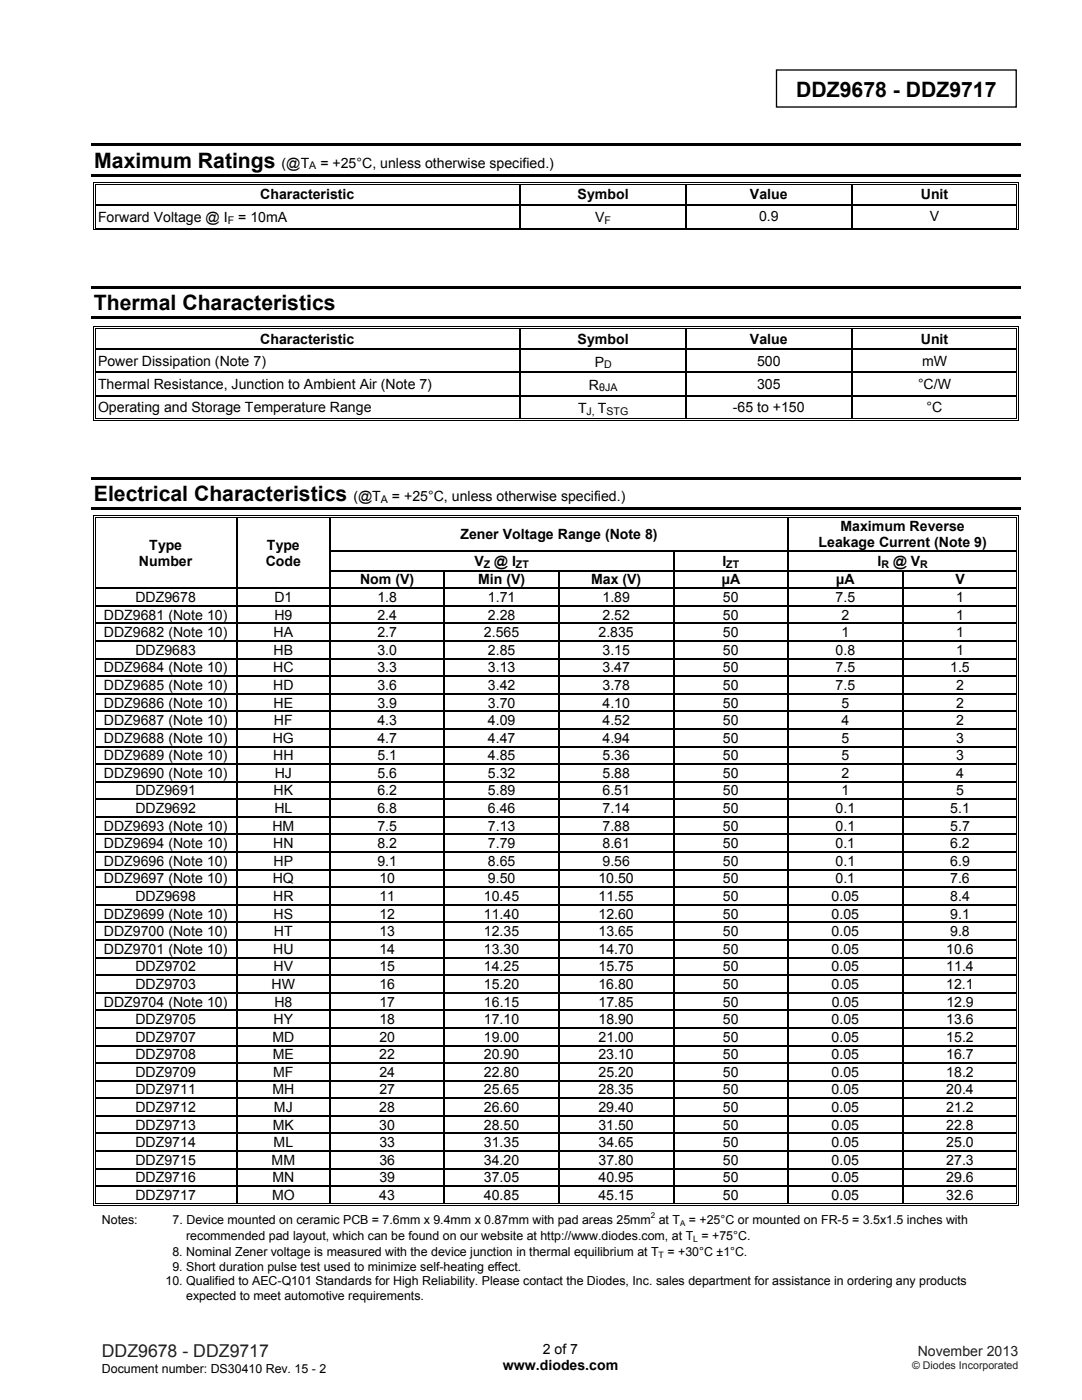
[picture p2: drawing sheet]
<svg xmlns="http://www.w3.org/2000/svg" width="216mm" height="279mm" viewBox="0 0 216 279" stroke-linecap="round" stroke-linejoin="round" font-family="sans-serif">
<defs><g id="words">
<g font-size="4.2">
<text x="158.9" y="19.3">DDZ9678 - DDZ9717</text>
<text x="18.8" y="33.4">Maximum Ratings</text>
<text x="18.7" y="61.9">Thermal Characteristics</text>
<text x="18.7" y="100">Electrical Characteristics</text>
</g>
<text font-size="3.5" fill="#231f20" x="20.3" y="270.9">DDZ9678 - DDZ9717</text>
<g font-size="2.8">
<text x="56.2" y="33.4">(@T</text>
<text x="63.9" y="33.4">= +25°C, unless otherwise specified.)</text>
<text x="51.9" y="39.8">Characteristic</text>
<text x="115.2" y="39.8">Symbol</text>
<text x="149.6" y="39.8">Value</text>
<text x="183.7" y="39.8">Unit</text>
<text x="19.6" y="44.3">Forward Voltage @ I</text>
<text x="47.5" y="44.3">= 10mA</text>
<text x="118.8" y="44.3">V</text>
<text x="151.5" y="44.2">0.9</text>
<text x="185.6" y="44.2">V</text>
<text x="51.9" y="68.6">Characteristic</text>
<text x="115.2" y="68.6">Symbol</text>
<text x="149.6" y="68.6">Value</text>
<text x="183.7" y="68.6">Unit</text>
<text x="19.6" y="73">Power Dissipation (Note 7)</text>
<text x="19.6" y="77.6">Thermal Resistance, Junction to Ambient Air (Note 7)</text>
<text x="117.5" y="77.8">R</text>
<text x="118.7" y="73.2">P</text>
<text x="151.1" y="77.6">305</text>
<text x="151.1" y="73">500</text>
<text x="183.2" y="77.6">°C/W</text>
<text x="184" y="73">mW</text>
<text x="19.6" y="82.3">Operating and Storage Temperature Range</text>
<text x="115.3" y="82.4">T</text>
<text x="119.3" y="82.4">T</text>
<text x="146.2" y="82.3">-65 to +150</text>
<text x="184.9" y="82.3">°C</text>
<text x="70.5" y="100">(@T</text>
<text x="78.2" y="100">= +25°C, unless otherwise specified.)</text>
<text x="91.9" y="107.6">Zener Voltage Range (Note 8)</text>
<text x="167.7" y="106">Maximum Reverse</text>
<text x="27.7" y="112.9">Number</text>
<text x="29.8" y="109.7">Type</text>
<text x="53" y="112.9">Code</text>
<text x="53.3" y="109.7">Type</text>
<text x="94.7" y="113">V</text>
<text x="98.6" y="113">@ I</text>
<text x="144.1" y="113">I</text>
<text x="163.3" y="109.2">Leakage Current (Note 9)</text>
<text x="175.1" y="113">I</text>
<text x="178.2" y="113">@ V</text>
<text x="71.8" y="116.6">Nom (V)</text>
<text x="95.4" y="116.6">Min (V)</text>
<text x="118" y="116.6">Max (V)</text>
<text x="144" y="116.6">µA</text>
<text x="166.9" y="116.6">µA</text>
<text x="190.6" y="116.6">V</text>
<text x="20.7" y="123.7">DDZ9681 (Note 10)</text>
<text x="27" y="120.1">DDZ9678</text>
<text x="54.7" y="120.1">D1</text>
<text x="54.7" y="123.7">H9</text>
<text x="75.3" y="120.1">1.8</text>
<text x="75.3" y="123.7">2.4</text>
<text x="97.4" y="120.1">1.71</text>
<text x="97.4" y="123.7">2.28</text>
<text x="120.2" y="120.1">1.89</text>
<text x="120.2" y="123.7">2.52</text>
<text x="144.2" y="123.7">50</text>
<text x="144.3" y="120.1">50</text>
<text x="166.7" y="120.1">7.5</text>
<text x="167.9" y="123.7">2</text>
<text x="190.8" y="123.7">1</text>
<text x="190.8" y="120.1">1</text>
<text x="20.7" y="127.2">DDZ9682 (Note 10)</text>
<text x="27" y="130.7">DDZ9683</text>
<text x="54.6" y="130.7">HB</text>
<text x="54.6" y="127.2">HA</text>
<text x="75.3" y="130.7">3.0</text>
<text x="75.3" y="127.2">2.7</text>
<text x="96.6" y="127.2">2.565</text>
<text x="97.4" y="130.7">2.85</text>
<text x="119.4" y="127.2">2.835</text>
<text x="120.2" y="130.7">3.15</text>
<text x="144.3" y="130.7">50</text>
<text x="144.3" y="127.2">50</text>
<text x="166.7" y="130.7">0.8</text>
<text x="167.9" y="127.2">1</text>
<text x="190.8" y="130.7">1</text>
<text x="190.8" y="127.2">1</text>
<text x="20.7" y="134.2">DDZ9684 (Note 10)</text>
<text x="20.7" y="137.7">DDZ9685 (Note 10)</text>
<text x="54.5" y="134.2">HC</text>
<text x="54.5" y="137.7">HD</text>
<text x="75.3" y="134.2">3.3</text>
<text x="75.3" y="137.7">3.6</text>
<text x="97.4" y="134.2">3.13</text>
<text x="97.4" y="137.7">3.42</text>
<text x="120.2" y="134.2">3.47</text>
<text x="120.2" y="137.7">3.78</text>
<text x="144.3" y="134.2">50</text>
<text x="144.3" y="137.7">50</text>
<text x="166.7" y="134.2">7.5</text>
<text x="166.7" y="137.7">7.5</text>
<text x="189.6" y="134.2">1.5</text>
<text x="190.8" y="137.7">2</text>
<text x="20.7" y="141.2">DDZ9686 (Note 10)</text>
<text x="54.6" y="141.2">HE</text>
<text x="75.3" y="141.2">3.9</text>
<text x="97.4" y="141.2">3.70</text>
<text x="120.2" y="141.2">4.10</text>
<text x="144.3" y="141.2">50</text>
<text x="167.9" y="141.2">5</text>
<text x="190.8" y="141.2">2</text>
<text x="20.7" y="144.7">DDZ9687 (Note 10)</text>
<text x="20.7" y="148.2">DDZ9688 (Note 10)</text>
<text x="54.4" y="148.2">HG</text>
<text x="54.7" y="144.7">HF</text>
<text x="75.3" y="148.2">4.7</text>
<text x="75.3" y="144.7">4.3</text>
<text x="97.4" y="148.2">4.47</text>
<text x="97.4" y="144.7">4.09</text>
<text x="120.2" y="148.2">4.94</text>
<text x="120.2" y="144.7">4.52</text>
<text x="144.2" y="148.2">50</text>
<text x="144.3" y="144.7">50</text>
<text x="167.9" y="148.2">5</text>
<text x="167.9" y="144.7">4</text>
<text x="190.8" y="148.2">3</text>
<text x="190.8" y="144.7">2</text>
<text x="20.7" y="151.7">DDZ9689 (Note 10)</text>
<text x="20.7" y="155.2">DDZ9690 (Note 10)</text>
<text x="54.5" y="151.7">HH</text>
<text x="54.8" y="155.2">HJ</text>
<text x="75.3" y="155.2">5.6</text>
<text x="75.3" y="151.7">5.1</text>
<text x="97.4" y="155.2">5.32</text>
<text x="97.4" y="151.7">4.85</text>
<text x="120.2" y="155.2">5.88</text>
<text x="120.2" y="151.7">5.36</text>
<text x="144.2" y="155.2">50</text>
<text x="144.3" y="151.7">50</text>
<text x="167.9" y="155.2">2</text>
<text x="167.9" y="151.7">5</text>
<text x="190.8" y="155.2">4</text>
<text x="190.8" y="151.7">3</text>
<text x="27" y="158.8">DDZ9691</text>
<text x="54.6" y="158.8">HK</text>
<text x="75.3" y="158.8">6.2</text>
<text x="97.4" y="158.8">5.89</text>
<text x="120.2" y="158.8">6.51</text>
<text x="144.3" y="158.8">50</text>
<text x="167.9" y="158.8">1</text>
<text x="190.8" y="158.8">5</text>
<text x="20.7" y="165.8">DDZ9693 (Note 10)</text>
<text x="27" y="162.3">DDZ9692</text>
<text x="54.4" y="165.8">HM</text>
<text x="54.7" y="162.3">HL</text>
<text x="75.3" y="162.3">6.8</text>
<text x="75.3" y="165.8">7.5</text>
<text x="97.4" y="162.3">6.46</text>
<text x="97.4" y="165.8">7.13</text>
<text x="120.2" y="162.3">7.14</text>
<text x="120.2" y="165.8">7.88</text>
<text x="144.3" y="162.3">50</text>
<text x="144.3" y="165.8">50</text>
<text x="166.7" y="162.3">0.1</text>
<text x="166.7" y="165.8">0.1</text>
<text x="189.6" y="162.3">5.1</text>
<text x="189.6" y="165.8">5.7</text>
<text x="20.7" y="169.3">DDZ9694 (Note 10)</text>
<text x="20.7" y="172.8">DDZ9696 (Note 10)</text>
<text x="54.5" y="169.3">HN</text>
<text x="54.6" y="172.8">HP</text>
<text x="75.3" y="172.8">9.1</text>
<text x="75.3" y="169.3">8.2</text>
<text x="97.4" y="169.3">7.79</text>
<text x="97.4" y="172.8">8.65</text>
<text x="120.2" y="169.3">8.61</text>
<text x="120.2" y="172.8">9.56</text>
<text x="144.2" y="169.3">50</text>
<text x="144.3" y="172.8">50</text>
<text x="166.7" y="169.3">0.1</text>
<text x="166.7" y="172.8">0.1</text>
<text x="189.6" y="169.3">6.2</text>
<text x="189.6" y="172.8">6.9</text>
<text x="20.7" y="176.3">DDZ9697 (Note 10)</text>
<text x="27" y="179.8">DDZ9698</text>
<text x="54.4" y="176.3">HQ</text>
<text x="54.5" y="179.8">HR</text>
<text x="75.7" y="176.3">10</text>
<text x="75.7" y="179.8">11</text>
<text x="96.6" y="179.8">10.45</text>
<text x="97.4" y="176.3">9.50</text>
<text x="119.4" y="176.3">10.50</text>
<text x="119.4" y="179.8">11.55</text>
<text x="144.2" y="176.3">50</text>
<text x="144.3" y="179.8">50</text>
<text x="165.9" y="179.8">0.05</text>
<text x="166.7" y="176.3">0.1</text>
<text x="189.6" y="176.3">7.6</text>
<text x="189.6" y="179.8">8.4</text>
<text x="20.7" y="183.3">DDZ9699 (Note 10)</text>
<text x="54.6" y="183.3">HS</text>
<text x="75.7" y="183.3">12</text>
<text x="96.6" y="183.3">11.40</text>
<text x="119.4" y="183.3">12.60</text>
<text x="144.3" y="183.3">50</text>
<text x="165.9" y="183.3">0.05</text>
<text x="189.6" y="183.3">9.1</text>
<text x="20.7" y="186.8">DDZ9700 (Note 10)</text>
<text x="20.7" y="190.3">DDZ9701 (Note 10)</text>
<text x="54.5" y="190.3">HU</text>
<text x="54.7" y="186.8">HT</text>
<text x="75.7" y="190.3">14</text>
<text x="75.7" y="186.8">13</text>
<text x="96.6" y="190.3">13.30</text>
<text x="96.6" y="186.8">12.35</text>
<text x="119.4" y="190.3">14.70</text>
<text x="119.4" y="186.8">13.65</text>
<text x="144.2" y="190.3">50</text>
<text x="144.2" y="186.8">50</text>
<text x="165.9" y="190.3">0.05</text>
<text x="165.9" y="186.8">0.05</text>
<text x="188.8" y="190.3">10.6</text>
<text x="189.6" y="186.8">9.8</text>
<text x="27" y="193.8">DDZ9702</text>
<text x="27" y="197.4">DDZ9703</text>
<text x="54.2" y="197.4">HW</text>
<text x="54.6" y="193.8">HV</text>
<text x="75.7" y="197.4">16</text>
<text x="75.7" y="193.8">15</text>
<text x="96.6" y="197.4">15.20</text>
<text x="96.6" y="193.8">14.25</text>
<text x="119.4" y="197.4">16.80</text>
<text x="119.4" y="193.8">15.75</text>
<text x="144.2" y="197.4">50</text>
<text x="144.3" y="193.8">50</text>
<text x="165.9" y="197.4">0.05</text>
<text x="165.9" y="193.8">0.05</text>
<text x="188.8" y="197.4">12.1</text>
<text x="188.8" y="193.8">11.4</text>
<text x="20.7" y="200.9">DDZ9704 (Note 10)</text>
<text x="54.7" y="200.9">H8</text>
<text x="75.7" y="200.9">17</text>
<text x="96.6" y="200.9">16.15</text>
<text x="119.4" y="200.9">17.85</text>
<text x="144.3" y="200.9">50</text>
<text x="166" y="200.9">0.05</text>
<text x="188.8" y="200.9">12.9</text>
<text x="27" y="204.4">DDZ9705</text>
<text x="27" y="207.9">DDZ9707</text>
<text x="54.4" y="207.9">MD</text>
<text x="54.6" y="204.4">HY</text>
<text x="75.7" y="207.9">20</text>
<text x="75.7" y="204.4">18</text>
<text x="96.6" y="207.9">19.00</text>
<text x="96.6" y="204.4">17.10</text>
<text x="119.4" y="204.4">18.90</text>
<text x="119.4" y="207.9">21.00</text>
<text x="144.3" y="204.4">50</text>
<text x="144.3" y="207.9">50</text>
<text x="165.9" y="204.4">0.05</text>
<text x="165.9" y="207.9">0.05</text>
<text x="188.8" y="204.4">13.6</text>
<text x="188.8" y="207.9">15.2</text>
<text x="27" y="211.4">DDZ9708</text>
<text x="27" y="214.9">DDZ9709</text>
<text x="54.4" y="211.4">ME</text>
<text x="54.5" y="214.9">MF</text>
<text x="75.7" y="211.4">22</text>
<text x="75.7" y="214.9">24</text>
<text x="96.6" y="211.4">20.90</text>
<text x="96.6" y="214.9">22.80</text>
<text x="119.4" y="211.4">23.10</text>
<text x="119.4" y="214.9">25.20</text>
<text x="144.2" y="211.4">50</text>
<text x="144.3" y="214.9">50</text>
<text x="165.9" y="211.4">0.05</text>
<text x="165.9" y="214.9">0.05</text>
<text x="188.8" y="211.4">16.7</text>
<text x="188.8" y="214.9">18.2</text>
<text x="27" y="218.4">DDZ9711</text>
<text x="27" y="221.9">DDZ9712</text>
<text x="54.4" y="218.4">MH</text>
<text x="54.7" y="221.9">MJ</text>
<text x="75.7" y="221.9">28</text>
<text x="75.7" y="218.4">27</text>
<text x="96.6" y="221.9">26.60</text>
<text x="96.6" y="218.4">25.65</text>
<text x="119.4" y="221.9">29.40</text>
<text x="119.4" y="218.4">28.35</text>
<text x="144.2" y="221.9">50</text>
<text x="144.3" y="218.4">50</text>
<text x="165.9" y="221.9">0.05</text>
<text x="165.9" y="218.4">0.05</text>
<text x="188.8" y="221.9">21.2</text>
<text x="188.8" y="218.4">20.4</text>
<text x="27" y="225.4">DDZ9713</text>
<text x="54.4" y="225.4">MK</text>
<text x="75.7" y="225.4">30</text>
<text x="96.6" y="225.4">28.50</text>
<text x="119.4" y="225.4">31.50</text>
<text x="144.2" y="225.4">50</text>
<text x="165.9" y="225.4">0.05</text>
<text x="188.8" y="225.4">22.8</text>
<text x="27" y="228.9">DDZ9714</text>
<text x="27" y="232.5">DDZ9715</text>
<text x="54.2" y="232.5">MM</text>
<text x="54.6" y="228.9">ML</text>
<text x="75.7" y="232.5">36</text>
<text x="75.7" y="228.9">33</text>
<text x="96.6" y="232.5">34.20</text>
<text x="96.6" y="228.9">31.35</text>
<text x="119.4" y="228.9">34.65</text>
<text x="119.4" y="232.5">37.80</text>
<text x="144.3" y="228.9">50</text>
<text x="144.3" y="232.5">50</text>
<text x="165.9" y="228.9">0.05</text>
<text x="165.9" y="232.5">0.05</text>
<text x="188.8" y="228.9">25.0</text>
<text x="188.8" y="232.5">27.3</text>
<text x="27" y="236">DDZ9716</text>
<text x="27" y="239.5">DDZ9717</text>
<text x="54.3" y="239.5">MO</text>
<text x="54.4" y="236">MN</text>
<text x="75.7" y="239.5">43</text>
<text x="75.7" y="236">39</text>
<text x="96.6" y="239.5">40.85</text>
<text x="96.6" y="236">37.05</text>
<text x="119.4" y="239.5">45.15</text>
<text x="119.4" y="236">40.95</text>
<text x="144.2" y="239.5">50</text>
<text x="144.3" y="236">50</text>
<text x="165.9" y="239.5">0.05</text>
<text x="165.9" y="236">0.05</text>
<text x="188.8" y="239.5">32.6</text>
<text x="188.8" y="236">29.6</text>
<text x="100.3" y="273.5">www.diodes.com</text>
<text x="108.3" y="270.2">2 of 7</text>
</g>
<text font-size="2.8" fill="#231f20" x="183.1" y="270.6">November 2013</text>
<g font-size="2.5">
<text x="20.3" y="244.3">Notes:</text>
<text x="34.4" y="244.3">7. Device mounted on ceramic PCB = 7.6mm x 9.4mm x 0.87mm with pad areas 25mm at T = +25°C or mounted on FR-5 = 3.5x1.5 inches with</text>
<text x="34.4" y="250.7">8. Nominal Zener voltage is measured with the device junction in thermal equilibrium at T</text>
<text x="37.2" y="247.5">recommended pad layout, which can be found on our website at http://www.diodes.com, at T = +75°C.</text>
<text x="133.2" y="250.7">= +30°C ±1°C.</text>
<text x="33" y="256.5">10. Qualified to AEC-Q101 Standards for High Reliability. Please contact the Diodes, Inc. sales department for assistance in ordering any products</text>
<text x="34.4" y="253.7">9. Short duration pulse test used to minimize self-heating effect.</text>
<text x="37.2" y="259.4">expected to meet automotive requirements.</text>
<text x="20.3" y="274">Document number: DS30410 Rev. 15 - 2</text>
</g>
<g font-size="2.1">
<text x="61.7" y="33.8">A</text>
<text x="45.5" y="44.7">F</text>
<text x="120.6" y="44.7">F</text>
<text x="120.5" y="73.5">D</text>
<text x="117.1" y="82.7">J,</text>
<text x="119.5" y="78.1">θJA</text>
<text x="121" y="82.7">STG</text>
<text x="76" y="100.3">A</text>
<text x="96.6" y="113.4">Z</text>
<text x="103" y="113.4">ZT</text>
<text x="144.9" y="113.4">ZT</text>
<text x="175.9" y="113.4">R</text>
<text x="183.6" y="113.4">R</text>
</g>
<text font-size="2.1" fill="#231f20" x="182" y="273.2">© Diodes Incorporated</text>
<g font-size="1.8">
<text x="131.4" y="251.1">T</text>
<text x="138.3" y="247.9">L</text>
</g>
<g font-size="1.6">
<text x="129.9" y="243.1">2</text>
<text x="135.7" y="244.7">A</text>
</g>
</g></defs>
<path d="M154.9 14h47.9v7.4h-47.9z" fill="none" stroke="#000" stroke-width=".26"/>
<g fill="#000">
<path d="M18.3 28.6h185.4v.5h-185.4zM18.3 34.7h185.4v.5h-185.4zM18.6 36.3h.2v.5h-.2zM18.6 36.3h.5v.2h-.5zM18.9 36.6h.2v.2h-.2zM103.7 36.8h.3zM103.7 36.3h.5v.2h-.5zM103.7 36.6h.5v.2h-.5zM136.8 36.8h.2zM136.8 36.3h.5v.2h-.5zM136.8 36.6h.5v.2h-.5zM169.8 36.8h.3z"/>
<path d="M169.8 36.3h.5v.2h-.5zM169.8 36.6h.5v.2h-.5zM202.8 36.3h.5v.2h-.5zM202.8 36.6h.1v.2h-.1zM203.1 36.3h.2v.5h-.2zM18.2 57.1h185.5v.5h-185.5zM18.6 40.8h.2v.3h-.2zM18.6 45.8h.5v.1h-.5zM18.9 40.8h.2v.3h-.2zM18.9 45.4h.2v.2h-.2zM103.7 40.8h.3v.3h-.3zM103.7 45.4h.5v.2h-.5z"/>
<path d="M136.8 40.8h.2v.3h-.2zM136.8 45.4h.5v.2h-.5zM169.8 40.8h.3v.3h-.3zM169.8 45.4h.5v.2h-.5zM202.8 40.8h.1v.3h-.1zM202.8 45.8h.5v.1h-.5zM202.8 45.4h.1v.2h-.1zM203.1 40.8h.2v.3h-.2zM203.1 45.4h.2v.5h-.2zM18.2 63.2h185.5v.5h-185.5zM18.6 65.1h.2v.6h-.2zM18.6 65.1h.5v.2h-.5z"/>
<path d="M18.6 69.6h.2v.3h-.2zM18.6 74.2h.2v.3h-.2zM18.6 78.8h.2v.3h-.2zM18.9 65.5h.2v.2h-.2zM18.9 65.5h.2v.1h-.2zM18.9 69.6h.2v.3h-.2zM18.9 74.2h.2v.3h-.2zM18.9 78.8h.2v.3h-.2zM103.7 65.6l.3 .1zM103.7 65.1h.5v.2h-.5zM103.7 65.5h.5v.1h-.5zM103.7 69.6h.3v.3h-.3z"/>
<path d="M103.7 74.2h.3v.3h-.3zM103.7 78.8h.3v.3h-.3zM136.8 65.6l.2 .1zM136.8 65.1h.5v.2h-.5zM136.8 65.5h.5v.1h-.5zM136.8 69.6h.2v.3h-.2zM136.8 74.2h.2v.3h-.2zM136.8 78.8h.2v.3h-.2zM169.8 65.6l.3 .1zM169.8 65.1h.5v.2h-.5zM169.8 65.5h.5v.1h-.5zM169.8 69.6h.3v.3h-.3z"/>
<path d="M169.8 74.2h.3v.3h-.3zM169.8 78.8h.3v.3h-.3zM202.8 65.1h.5v.2h-.5zM202.8 65.5h.1v.2h-.1zM202.8 65.5h.1v.1h-.1zM202.8 69.6h.1v.3h-.1zM202.8 74.2h.1v.3h-.1zM202.8 78.8h.1v.3h-.1zM203.1 65.1h.2v.6h-.2zM203.1 69.6h.2v.3h-.2zM203.1 74.2h.2v.3h-.2zM203.1 78.8h.2v.3h-.2z"/>
<path d="M18.2 95.1h185.5v.6h-185.5zM18.6 83.8h.5v.2h-.5zM18.9 83.5h.2v.2h-.2zM103.7 83.5h.5v.2h-.5zM136.8 83.5h.5v.2h-.5zM169.8 83.5h.5v.2h-.5zM202.8 83.8h.5v.2h-.5zM202.8 83.5h.1v.2h-.1zM203.1 83.5h.2v.5h-.2zM18.2 101.2h185.5v.6h-185.5zM18.6 102.8h.2v.6h-.2zM18.6 102.8h.5v.2h-.5z"/>
<path d="M18.6 109.9h.2v.2h-.2zM18.6 113.8h.2v.2h-.2zM18.6 117.3h.2v.3h-.2zM18.9 103.2h.2v.2h-.2zM18.9 103.2h.2v.1h-.2zM18.9 109.9h.2v.2h-.2zM18.9 113.8h.2v.2h-.2zM18.9 117.3h.2v.3h-.2zM47.2 103.3l.2 .1zM47.2 102.8h.5v.2h-.5zM47.2 103.2h.5v.1h-.5zM47.2 109.9h.2v.2h-.2z"/>
<path d="M47.2 113.8h.2v.2h-.2zM47.2 117.3h.2v.3h-.2zM65.7 103.3l.2 .1zM65.7 102.8h.5v.2h-.5zM65.7 103.2h.5v.1h-.5zM65.7 109.9h.2v.2h-.2zM65.7 113.8h.2v.2h-.2zM65.7 117.3h.2v.3h-.2zM88.6 113.8h.2v.2h-.2zM88.6 117.3h.2v.3h-.2zM111.4 113.8h.3v.2h-.3zM111.4 117.3h.3v.3h-.3z"/>
<path d="M134.3 109.9h.2v.2h-.2zM134.3 113.8h.2v.2h-.2zM134.3 117.3h.2v.3h-.2zM157.1 103.3l.3 .1zM157.1 102.8h.5v.2h-.5zM157.1 103.2h.5v.1h-.5zM157.1 109.9h.3v.2h-.3zM157.1 113.8h.3v.2h-.3zM157.1 117.3h.3v.3h-.3zM180 113.8h.3v.2h-.3zM180 117.3h.3v.3h-.3zM202.8 102.8h.5v.2h-.5z"/>
<path d="M202.8 103.2h.1v.2h-.1zM202.8 103.2h.1v.1h-.1zM202.8 109.9h.1v.2h-.1zM202.8 113.8h.1v.2h-.1zM202.8 117.3h.1v.3h-.1zM203.1 102.8h.2v.6h-.2zM203.1 109.9h.2v.2h-.2zM203.1 113.8h.2v.2h-.2zM203.1 117.3h.2v.3h-.2zM18.6 120.8h.2v.3h-.2zM18.6 124.3h.2v.3h-.2zM18.6 127.8h.2v.3h-.2z"/>
<path d="M18.6 131.3h.2v.3h-.2zM18.6 134.8h.2v.3h-.2zM18.6 138.3h.2v.3h-.2zM18.9 120.8h.2v.3h-.2zM18.9 124.3h.2v.3h-.2zM18.9 127.8h.2v.3h-.2zM18.9 131.3h.2v.3h-.2zM18.9 134.8h.2v.3h-.2zM18.9 138.3h.2v.3h-.2zM47.2 120.8h.2v.3h-.2zM47.2 124.3h.2v.3h-.2zM47.2 127.8h.2v.3h-.2z"/>
<path d="M47.2 131.3h.2v.3h-.2zM47.2 134.8h.2v.3h-.2zM47.2 138.3h.2v.3h-.2zM65.7 120.8h.2v.3h-.2zM65.7 124.3h.2v.3h-.2zM65.7 127.8h.2v.3h-.2zM65.7 131.3h.2v.3h-.2zM65.7 134.8h.2v.3h-.2zM65.7 138.3h.2v.3h-.2zM88.6 120.8h.2v.3h-.2zM88.6 124.3h.2v.3h-.2zM88.6 127.8h.2v.3h-.2z"/>
<path d="M88.6 131.3h.2v.3h-.2zM88.6 134.8h.2v.3h-.2zM88.6 138.3h.2v.3h-.2zM111.4 120.8h.3v.3h-.3zM111.4 124.3h.3v.3h-.3zM111.4 127.8h.3v.3h-.3zM111.4 131.3h.3v.3h-.3zM111.4 134.8h.3v.3h-.3zM111.4 138.3h.3v.3h-.3zM134.3 120.8h.2v.3h-.2zM134.3 124.3h.2v.3h-.2zM134.3 127.8h.2v.3h-.2z"/>
<path d="M134.3 131.3h.2v.3h-.2zM134.3 134.8h.2v.3h-.2zM134.3 138.3h.2v.3h-.2zM157.1 120.8h.3v.3h-.3zM157.1 124.3h.3v.3h-.3zM157.1 127.8h.3v.3h-.3zM157.1 131.3h.3v.3h-.3zM157.1 134.8h.3v.3h-.3zM157.1 138.3h.3v.3h-.3zM180 120.8h.3v.3h-.3zM180 124.3h.3v.3h-.3zM180 127.8h.3v.3h-.3z"/>
<path d="M180 131.3h.3v.3h-.3zM180 134.8h.3v.3h-.3zM180 138.3h.3v.3h-.3zM202.8 120.8h.1v.3h-.1zM202.8 124.3h.1v.3h-.1zM202.8 127.8h.1v.3h-.1zM202.8 131.3h.1v.3h-.1zM202.8 134.8h.1v.3h-.1zM202.8 138.3h.1v.3h-.1zM203.1 120.8h.2v.3h-.2zM203.1 124.3h.2v.3h-.2zM203.1 127.8h.2v.3h-.2z"/>
<path d="M203.1 131.3h.2v.3h-.2zM203.1 134.8h.2v.3h-.2zM203.1 138.3h.2v.3h-.2zM18.6 141.8h.2v.3h-.2zM18.6 145.4h.2v.2h-.2zM18.6 148.9h.2v.2h-.2zM18.6 152.4h.2v.3h-.2zM18.6 155.9h.2v.3h-.2zM18.6 159.4h.2v.3h-.2zM18.9 141.8h.2v.3h-.2zM18.9 145.4h.2v.2h-.2zM18.9 148.9h.2v.2h-.2z"/>
<path d="M18.9 152.4h.2v.3h-.2zM18.9 155.9h.2v.3h-.2zM18.9 159.4h.2v.3h-.2zM47.2 141.8h.2v.3h-.2zM47.2 145.4h.2v.2h-.2zM47.2 148.9h.2v.2h-.2zM47.2 152.4h.2v.3h-.2zM47.2 155.9h.2v.3h-.2zM47.2 159.4h.2v.3h-.2zM65.7 141.8h.2v.3h-.2zM65.7 145.4h.2v.2h-.2zM65.7 148.9h.2v.2h-.2z"/>
<path d="M65.7 152.4h.2v.3h-.2zM65.7 155.9h.2v.3h-.2zM65.7 159.4h.2v.3h-.2zM88.6 141.8h.2v.3h-.2zM88.6 145.4h.2v.2h-.2zM88.6 148.9h.2v.2h-.2zM88.6 152.4h.2v.3h-.2zM88.6 155.9h.2v.3h-.2zM88.6 159.4h.2v.3h-.2zM111.4 141.8h.3v.3h-.3zM111.4 145.4h.3v.2h-.3zM111.4 148.9h.3v.2h-.3z"/>
<path d="M111.4 152.4h.3v.3h-.3zM111.4 155.9h.3v.3h-.3zM111.4 159.4h.3v.3h-.3zM134.3 141.8h.2v.3h-.2zM134.3 145.4h.2v.2h-.2zM134.3 148.9h.2v.2h-.2zM134.3 152.4h.2v.3h-.2zM134.3 155.9h.2v.3h-.2zM134.3 159.4h.2v.3h-.2zM157.1 141.8h.3v.3h-.3zM157.1 145.4h.3v.2h-.3zM157.1 148.9h.3v.2h-.3z"/>
<path d="M157.1 152.4h.3v.3h-.3zM157.1 155.9h.3v.3h-.3zM157.1 159.4h.3v.3h-.3zM180 141.8h.3v.3h-.3zM180 145.4h.3v.2h-.3zM180 148.9h.3v.2h-.3zM180 152.4h.3v.3h-.3zM180 155.9h.3v.3h-.3zM180 159.4h.3v.3h-.3zM202.8 141.8h.1v.3h-.1zM202.8 145.4h.1v.2h-.1zM202.8 148.9h.1v.2h-.1z"/>
<path d="M202.8 152.4h.1v.3h-.1zM202.8 155.9h.1v.3h-.1zM202.8 159.4h.1v.3h-.1zM203.1 141.8h.2v.3h-.2zM203.1 145.4h.2v.2h-.2zM203.1 148.9h.2v.2h-.2zM203.1 152.4h.2v.3h-.2zM203.1 155.9h.2v.3h-.2zM203.1 159.4h.2v.3h-.2zM18.6 162.9h.2v.3h-.2zM18.6 166.4h.2v.3h-.2zM18.6 169.9h.2v.3h-.2z"/>
<path d="M18.6 173.4h.2v.3h-.2zM18.6 176.9h.2v.3h-.2zM18.9 162.9h.2v.3h-.2zM18.9 166.4h.2v.3h-.2zM18.9 169.9h.2v.3h-.2zM18.9 173.4h.2v.3h-.2zM18.9 176.9h.2v.3h-.2zM47.2 162.9h.2v.3h-.2zM47.2 166.4h.2v.3h-.2zM47.2 169.9h.2v.3h-.2zM47.2 173.4h.2v.3h-.2zM47.2 176.9h.2v.3h-.2z"/>
<path d="M65.7 162.9h.2v.3h-.2zM65.7 166.4h.2v.3h-.2zM65.7 169.9h.2v.3h-.2zM65.7 173.4h.2v.3h-.2zM65.7 176.9h.2v.3h-.2zM88.6 162.9h.2v.3h-.2zM88.6 166.4h.2v.3h-.2zM88.6 169.9h.2v.3h-.2zM88.6 173.4h.2v.3h-.2zM88.6 176.9h.2v.3h-.2zM111.4 162.9h.3v.3h-.3zM111.4 166.4h.3v.3h-.3z"/>
<path d="M111.4 169.9h.3v.3h-.3zM111.4 173.4h.3v.3h-.3zM111.4 176.9h.3v.3h-.3zM134.3 162.9h.2v.3h-.2zM134.3 166.4h.2v.3h-.2zM134.3 169.9h.2v.3h-.2zM134.3 173.4h.2v.3h-.2zM134.3 176.9h.2v.3h-.2zM157.1 162.9h.3v.3h-.3zM157.1 166.4h.3v.3h-.3zM157.1 169.9h.3v.3h-.3zM157.1 173.4h.3v.3h-.3z"/>
<path d="M157.1 176.9h.3v.3h-.3zM180 162.9h.3v.3h-.3zM180 166.4h.3v.3h-.3zM180 169.9h.3v.3h-.3zM180 173.4h.3v.3h-.3zM180 176.9h.3v.3h-.3zM202.8 162.9h.1v.3h-.1zM202.8 166.4h.1v.3h-.1zM202.8 169.9h.1v.3h-.1zM202.8 173.4h.1v.3h-.1zM202.8 176.9h.1v.3h-.1zM203.1 162.9h.2v.3h-.2z"/>
<path d="M203.1 166.4h.2v.3h-.2zM203.1 169.9h.2v.3h-.2zM203.1 173.4h.2v.3h-.2zM203.1 176.9h.2v.3h-.2zM18.6 180.4h.2v.3h-.2zM18.6 184h.2v.2h-.2zM18.6 187.5h.2v.2h-.2zM18.6 191h.2v.3h-.2zM18.6 194.5h.2v.3h-.2zM18.6 198h.2v.3h-.2zM18.9 180.4h.2v.3h-.2zM18.9 184h.2v.2h-.2z"/>
<path d="M18.9 187.5h.2v.2h-.2zM18.9 191h.2v.3h-.2zM18.9 194.5h.2v.3h-.2zM18.9 198h.2v.3h-.2zM47.2 180.4h.2v.3h-.2zM47.2 184h.2v.2h-.2zM47.2 187.5h.2v.2h-.2zM47.2 191h.2v.3h-.2zM47.2 194.5h.2v.3h-.2zM47.2 198h.2v.3h-.2zM65.7 180.4h.2v.3h-.2zM65.7 184h.2v.2h-.2z"/>
<path d="M65.7 187.5h.2v.2h-.2zM65.7 191h.2v.3h-.2zM65.7 194.5h.2v.3h-.2zM65.7 198h.2v.3h-.2zM88.6 180.4h.2v.3h-.2zM88.6 184h.2v.2h-.2zM88.6 187.5h.2v.2h-.2zM88.6 191h.2v.3h-.2zM88.6 194.5h.2v.3h-.2zM88.6 198h.2v.3h-.2zM111.4 180.4h.3v.3h-.3zM111.4 184h.3v.2h-.3z"/>
<path d="M111.4 187.5h.3v.2h-.3zM111.4 191h.3v.3h-.3zM111.4 194.5h.3v.3h-.3zM111.4 198h.3v.3h-.3zM134.3 180.4h.2v.3h-.2zM134.3 184h.2v.2h-.2zM134.3 187.5h.2v.2h-.2zM134.3 191h.2v.3h-.2zM134.3 194.5h.2v.3h-.2zM134.3 198h.2v.3h-.2zM157.1 180.4h.3v.3h-.3zM157.1 184h.3v.2h-.3z"/>
<path d="M157.1 187.5h.3v.2h-.3zM157.1 191h.3v.3h-.3zM157.1 194.5h.3v.3h-.3zM157.1 198h.3v.3h-.3zM180 180.4h.3v.3h-.3zM180 184h.3v.2h-.3zM180 187.5h.3v.2h-.3zM180 191h.3v.3h-.3zM180 194.5h.3v.3h-.3zM180 198h.3v.3h-.3zM202.8 180.4h.1v.3h-.1zM202.8 184h.1v.2h-.1z"/>
<path d="M202.8 187.5h.1v.2h-.1zM202.8 191h.1v.3h-.1zM202.8 194.5h.1v.3h-.1zM202.8 198h.1v.3h-.1zM203.1 180.4h.2v.3h-.2zM203.1 184h.2v.2h-.2zM203.1 187.5h.2v.2h-.2zM203.1 191h.2v.3h-.2zM203.1 194.5h.2v.3h-.2zM203.1 198h.2v.3h-.2zM18.6 201.5h.2v.3h-.2zM18.6 205h.2v.3h-.2z"/>
<path d="M18.6 208.5h.2v.3h-.2zM18.6 212h.2v.3h-.2zM18.6 215.5h.2v.3h-.2zM18.6 219.1h.2v.2h-.2zM18.9 201.5h.2v.3h-.2zM18.9 205h.2v.3h-.2zM18.9 208.5h.2v.3h-.2zM18.9 212h.2v.3h-.2zM18.9 215.5h.2v.3h-.2zM18.9 219.1h.2v.2h-.2zM47.2 201.5h.2v.3h-.2zM47.2 205h.2v.3h-.2z"/>
<path d="M47.2 208.5h.2v.3h-.2zM47.2 212h.2v.3h-.2zM47.2 215.5h.2v.3h-.2zM47.2 219.1h.2v.2h-.2zM65.7 201.5h.2v.3h-.2zM65.7 205h.2v.3h-.2zM65.7 208.5h.2v.3h-.2zM65.7 212h.2v.3h-.2zM65.7 215.5h.2v.3h-.2zM65.7 219.1h.2v.2h-.2zM88.6 201.5h.2v.3h-.2zM88.6 205h.2v.3h-.2z"/>
<path d="M88.6 208.5h.2v.3h-.2zM88.6 212h.2v.3h-.2zM88.6 215.5h.2v.3h-.2zM88.6 219.1h.2v.2h-.2zM111.4 201.5h.3v.3h-.3zM111.4 205h.3v.3h-.3zM111.4 208.5h.3v.3h-.3zM111.4 212h.3v.3h-.3zM111.4 215.5h.3v.3h-.3zM111.4 219.1h.3v.2h-.3zM134.3 201.5h.2v.3h-.2zM134.3 205h.2v.3h-.2z"/>
<path d="M134.3 208.5h.2v.3h-.2zM134.3 212h.2v.3h-.2zM134.3 215.5h.2v.3h-.2zM134.3 219.1h.2v.2h-.2zM157.1 201.5h.3v.3h-.3zM157.1 205h.3v.3h-.3zM157.1 208.5h.3v.3h-.3zM157.1 212h.3v.3h-.3zM157.1 215.5h.3v.3h-.3zM157.1 219.1h.3v.2h-.3zM180 201.5h.3v.3h-.3zM180 205h.3v.3h-.3z"/>
<path d="M180 208.5h.3v.3h-.3zM180 212h.3v.3h-.3zM180 215.5h.3v.3h-.3zM180 219.1h.3v.2h-.3zM202.8 201.5h.1v.3h-.1zM202.8 205h.1v.3h-.1zM202.8 208.5h.1v.3h-.1zM202.8 212h.1v.3h-.1zM202.8 215.5h.1v.3h-.1zM202.8 219.1h.1v.2h-.1zM203.1 201.5h.2v.3h-.2zM203.1 205h.2v.3h-.2z"/>
<path d="M203.1 208.5h.2v.3h-.2zM203.1 212h.2v.3h-.2zM203.1 215.5h.2v.3h-.2zM203.1 219.1h.2v.2h-.2zM18.6 222.6h.2v.2h-.2zM18.6 226.1h.2v.3h-.2zM18.6 229.6h.2v.3h-.2zM18.6 233.1h.2v.3h-.2zM18.6 236.6h.2v.3h-.2zM18.9 222.6h.2v.2h-.2zM18.9 226.1h.2v.3h-.2zM18.9 229.6h.2v.3h-.2z"/>
<path d="M18.9 233.1h.2v.3h-.2zM18.9 236.6h.2v.3h-.2zM47.2 222.6h.2v.2h-.2zM47.2 226.1h.2v.3h-.2zM47.2 229.6h.2v.3h-.2zM47.2 233.1h.2v.3h-.2zM47.2 236.6h.2v.3h-.2zM65.7 222.6h.2v.2h-.2zM65.7 226.1h.2v.3h-.2zM65.7 229.6h.2v.3h-.2zM65.7 233.1h.2v.3h-.2zM65.7 236.6h.2v.3h-.2z"/>
<path d="M88.6 222.6h.2v.2h-.2zM88.6 226.1h.2v.3h-.2zM88.6 229.6h.2v.3h-.2zM88.6 233.1h.2v.3h-.2zM88.6 236.6h.2v.3h-.2zM111.4 222.6h.3v.2h-.3zM111.4 226.1h.3v.3h-.3zM111.4 229.6h.3v.3h-.3zM111.4 233.1h.3v.3h-.3zM111.4 236.6h.3v.3h-.3zM134.3 222.6h.2v.2h-.2zM134.3 226.1h.2v.3h-.2z"/>
<path d="M134.3 229.6h.2v.3h-.2zM134.3 233.1h.2v.3h-.2zM134.3 236.6h.2v.3h-.2zM157.1 222.6h.3v.2h-.3zM157.1 226.1h.3v.3h-.3zM157.1 229.6h.3v.3h-.3zM157.1 233.1h.3v.3h-.3zM157.1 236.6h.3v.3h-.3zM180 222.6h.3v.2h-.3zM180 226.1h.3v.3h-.3zM180 229.6h.3v.3h-.3zM180 233.1h.3v.3h-.3z"/>
<path d="M180 236.6h.3v.3h-.3zM202.8 222.6h.1v.2h-.1zM202.8 226.1h.1v.3h-.1zM202.8 229.6h.1v.3h-.1zM202.8 233.1h.1v.3h-.1zM202.8 236.6h.1v.3h-.1zM203.1 222.6h.2v.2h-.2zM203.1 226.1h.2v.3h-.2zM203.1 229.6h.2v.3h-.2zM203.1 233.1h.2v.3h-.2zM203.1 236.6h.2v.3h-.2zM18.6 240.5h.5v.1h-.5z"/>
<path d="M18.9 240.1h.2v.2h-.2zM47.2 240.1h.5v.2h-.5zM65.7 240.1h.5v.2h-.5zM88.6 240.1h.5v.2h-.5zM111.4 240.1h.5v.2h-.5zM134.3 240.1h.5v.2h-.5zM134.3 240.5h.5v.1h-.5zM157.1 240.1h.5v.2h-.5zM180 240.1h.5v.2h-.5zM202.8 240.5h.5v.1h-.5zM202.8 240.1h.1v.2h-.1zM203.1 240.1h.2v.5h-.2z"/>
</g>
<g fill="none" stroke="#000" stroke-width=".2">
<path d="M18.7 36.8v4M19 36.8v4M19.1 36.4h84.6M19.1 36.7h84.6M104.2 36.4h32.6M104.2 36.7h32.6M137.3 36.4h32.5M137.3 36.7h32.5M170.3 36.4h32.5M170.3 36.7h32.5M202.8 36.8v4M203.2 36.8v4"/>
<path d="M18.7 41.1v4.8M19 41.1v4.3M19.1 45.8h183.7M19.1 45.5h84.6M104.2 45.5h32.6M137.3 45.5h32.5M170.3 45.5h32.5M202.8 41.1v4.3M203.2 41.1v4.3M18.7 65.7v3.9M18.7 69.9v4.3M18.7 74.5v4.3"/>
<path d="M18.7 79.1v4.9M19 65.7v3.9M19 69.9v4.3M19 74.5v4.3M19 79.1v4.4M19.1 65.2h84.6M19.1 65.6h84.6M104.2 65.2h32.6M104.2 65.6h32.6M137.3 65.2h32.5M137.3 65.6h32.5M170.3 65.2h32.5"/>
<path d="M170.3 65.6h32.5M202.8 65.7v3.9M202.8 69.9v4.3M202.8 74.5v4.3M202.8 79.1v4.4M203.2 65.7v3.9M203.2 69.9v4.3M203.2 74.5v4.3M203.2 79.1v4.4M19.1 83.9h183.7M19.1 83.6h84.6M104.2 83.6h32.6"/>
<path d="M137.3 83.6h32.5M170.3 83.6h32.5M18.7 103.4v6.5M18.7 110.1v3.7M18.7 114v3.3M18.7 117.6v3.2M19 103.4v6.5M19 110.1v3.7M19 114v3.3M19 117.6v3.2M19.1 102.9h28.1M19.1 103.3h28.1"/>
<path d="M47.7 102.9h18M47.7 103.3h18M66.2 102.9h90.9M66.2 103.3h90.9M157.6 102.9h45.2M157.6 103.3h45.2M202.8 103.4v6.5M202.8 110.1v3.7M202.8 114v3.3M202.8 117.6v3.2M203.2 103.4v6.5M203.2 110.1v3.7"/>
<path d="M203.2 114v3.3M203.2 117.6v3.2M18.7 121.1v3.2M18.7 124.6v3.2M18.7 128.1v3.2M18.7 131.6v3.2M18.7 135.1v3.2M18.7 138.6v3.2M19 121.1v3.2M19 124.6v3.2M19 128.1v3.2M19 131.6v3.2"/>
<path d="M19 135.1v3.2M19 138.6v3.2M202.8 121.1v3.2M202.8 124.6v3.2M202.8 128.1v3.2M202.8 131.6v3.2M202.8 135.1v3.2M202.8 138.6v3.2M203.2 121.1v3.2M203.2 124.6v3.2M203.2 128.1v3.2M203.2 131.6v3.2"/>
<path d="M203.2 135.1v3.2M203.2 138.6v3.2M18.7 142.1v3.3M18.7 145.6v3.3M18.7 149.1v3.3M18.7 152.7v3.2M18.7 156.2v3.2M18.7 159.7v3.2M19 142.1v3.3M19 145.6v3.3M19 149.1v3.3M19 152.7v3.2"/>
<path d="M19 156.2v3.2M19 159.7v3.2M202.8 142.1v3.3M202.8 145.6v3.3M202.8 149.1v3.3M202.8 152.7v3.2M202.8 156.2v3.2M202.8 159.7v3.2M203.2 142.1v3.3M203.2 145.6v3.3M203.2 149.1v3.3M203.2 152.7v3.2"/>
<path d="M203.2 156.2v3.2M203.2 159.7v3.2M18.7 163.2v3.2M18.7 166.7v3.2M18.7 170.2v3.2M18.7 173.7v3.2M18.7 177.2v3.2M19 163.2v3.2M19 166.7v3.2M19 170.2v3.2M19 173.7v3.2M19 177.2v3.2"/>
<path d="M202.8 163.2v3.2M202.8 166.7v3.2M202.8 170.2v3.2M202.8 173.7v3.2M202.8 177.2v3.2M203.2 163.2v3.2M203.2 166.7v3.2M203.2 170.2v3.2M203.2 173.7v3.2M203.2 177.2v3.2M18.7 180.7v3.3M18.7 184.2v3.3"/>
<path d="M18.7 187.7v3.3M18.7 191.3v3.2M18.7 194.8v3.2M18.7 198.3v3.2M19 180.7v3.3M19 184.2v3.3M19 187.7v3.3M19 191.3v3.2M19 194.8v3.2M19 198.3v3.2M202.8 180.7v3.3M202.8 184.2v3.3"/>
<path d="M202.8 187.7v3.3M202.8 191.3v3.2M202.8 194.8v3.2M202.8 198.3v3.2M203.2 180.7v3.3M203.2 184.2v3.3M203.2 187.7v3.3M203.2 191.3v3.2M203.2 194.8v3.2M203.2 198.3v3.2M18.7 201.8v3.2M18.7 205.3v3.2"/>
<path d="M18.7 208.8v3.2M18.7 212.3v3.2M18.7 215.8v3.3M18.7 219.3v3.3M19 201.8v3.2M19 205.3v3.2M19 208.8v3.2M19 212.3v3.2M19 215.8v3.3M19 219.3v3.3M202.8 201.8v3.2M202.8 205.3v3.2"/>
<path d="M202.8 208.8v3.2M202.8 212.3v3.2M202.8 215.8v3.3M202.8 219.3v3.3M203.2 201.8v3.2M203.2 205.3v3.2M203.2 208.8v3.2M203.2 212.3v3.2M203.2 215.8v3.3M203.2 219.3v3.3M18.7 222.8v3.3M18.7 226.4v3.2"/>
<path d="M18.7 229.9v3.2M18.7 233.4v3.2M18.7 236.9v3.7M19 222.8v3.3M19 226.4v3.2M19 229.9v3.2M19 233.4v3.2M19 236.9v3.2M202.8 222.8v3.3M202.8 226.4v3.2M202.8 229.9v3.2M202.8 233.4v3.2"/>
<path d="M202.8 236.9v3.2M203.2 222.8v3.3M203.2 226.4v3.2M203.2 229.9v3.2M203.2 233.4v3.2M203.2 236.9v3.2M19.1 240.6h115.2M19.1 240.2h28.1M47.7 240.2h18M66.2 240.2h22.4M89.1 240.2h22.3M111.9 240.2h22.4"/>
<path d="M134.8 240.2h22.3M157.6 240.2h22.4M180.5 240.2h22.3M202.8 240.6h-68"/>
</g>
<g fill="none" stroke="#000" stroke-width=".25">
<path d="M103.8 36.8v4M136.9 36.8v4M169.9 36.8v4M19.1 40.9h84.6M103.8 41.1v4.3M104 40.9h32.8M136.9 41.1v4.3M137 40.9h32.8M169.9 41.1v4.3M170.1 40.9h32.7M19.1 69.7h84.6M19.1 74.3h84.6"/>
<path d="M19.1 79h84.6M103.8 65.7v3.9M103.8 69.9v4.3M103.8 74.5v4.3M103.8 79.1v4.4M104 69.7h32.8M104 74.3h32.8M104 79h32.8M136.9 65.7v3.9M136.9 69.9v4.3M136.9 74.5v4.3M136.9 79.1v4.4"/>
<path d="M137 69.7h32.8M137 74.3h32.8M137 79h32.8M169.9 65.7v3.9M169.9 69.9v4.3M169.9 74.5v4.3M169.9 79.1v4.4M170.1 69.7h32.7M170.1 74.3h32.7M170.1 79h32.7M19.1 117.4h28.1M47.3 103.4v6.5"/>
<path d="M47.3 110.1v3.7M47.3 114v3.3M47.3 117.6v3.2M47.4 117.4h18.3M65.8 103.4v6.5M65.8 110.1v3.7M65.8 114v3.3M65.8 117.6v3.2M65.9 110h68.4M65.9 113.9h22.7M65.9 117.4h22.7M88.7 114v3.3"/>
<path d="M88.7 117.6v3.2M88.8 113.9h22.6M88.8 117.4h22.6M111.5 114v3.3M111.5 117.6v3.2M111.7 113.9h22.6M111.7 117.4h22.6M134.4 110.1v3.7M134.4 114v3.3M134.4 117.6v3.2M134.5 110h22.6M134.5 113.9h22.6"/>
<path d="M134.5 117.4h22.6M157.3 103.4v6.5M157.3 110.1v3.7M157.3 114v3.3M157.3 117.6v3.2M157.4 110h45.4M157.4 113.9h22.6M157.4 117.4h22.6M180.1 114v3.3M180.1 117.6v3.2M180.3 113.9h22.5M180.3 117.4h22.5"/>
<path d="M19.1 120.9h28.1M19.1 124.4h28.1M19.1 127.9h28.1M19.1 131.4h28.1M19.1 135h28.1M19.1 138.5h28.1M47.3 121.1v3.2M47.3 124.6v3.2M47.3 128.1v3.2M47.3 131.6v3.2M47.3 135.1v3.2M47.3 138.6v3.2"/>
<path d="M47.4 120.9h18.3M47.4 124.4h18.3M47.4 127.9h18.3M47.4 131.4h18.3M47.4 135h18.3M47.4 138.5h18.3M65.8 121.1v3.2M65.8 124.6v3.2M65.8 128.1v3.2M65.8 131.6v3.2M65.8 135.1v3.2M65.8 138.6v3.2"/>
<path d="M65.9 120.9h22.7M65.9 124.4h22.7M65.9 127.9h22.7M65.9 131.4h22.7M65.9 135h22.7M65.9 138.5h22.7M88.7 121.1v3.2M88.7 124.6v3.2M88.7 128.1v3.2M88.7 131.6v3.2M88.7 135.1v3.2M88.7 138.6v3.2"/>
<path d="M88.8 120.9h22.6M88.8 124.4h22.6M88.8 127.9h22.6M88.8 131.4h22.6M88.8 135h22.6M88.8 138.5h22.6M111.5 121.1v3.2M111.5 124.6v3.2M111.5 128.1v3.2M111.5 131.6v3.2M111.5 135.1v3.2M111.5 138.6v3.2"/>
<path d="M111.7 120.9h22.6M111.7 124.4h22.6M111.7 127.9h22.6M111.7 131.4h22.6M111.7 135h22.6M111.7 138.5h22.6M134.4 121.1v3.2M134.4 124.6v3.2M134.4 128.1v3.2M134.4 131.6v3.2M134.4 135.1v3.2M134.4 138.6v3.2"/>
<path d="M134.5 120.9h22.6M134.5 124.4h22.6M134.5 127.9h22.6M134.5 131.4h22.6M134.5 135h22.6M134.5 138.5h22.6M157.3 121.1v3.2M157.3 124.6v3.2M157.3 128.1v3.2M157.3 131.6v3.2M157.3 135.1v3.2M157.3 138.6v3.2"/>
<path d="M157.4 120.9h22.6M157.4 124.4h22.6M157.4 127.9h22.6M157.4 131.4h22.6M157.4 135h22.6M157.4 138.5h22.6M180.1 121.1v3.2M180.1 124.6v3.2M180.1 128.1v3.2M180.1 131.6v3.2M180.1 135.1v3.2M180.1 138.6v3.2"/>
<path d="M180.3 120.9h22.5M180.3 124.4h22.5M180.3 127.9h22.5M180.3 131.4h22.5M180.3 135h22.5M180.3 138.5h22.5M19.1 142h28.1M19.1 145.5h28.1M19.1 149h28.1M19.1 152.5h28.1M19.1 156h28.1M19.1 159.5h28.1"/>
<path d="M47.3 142.1v3.3M47.3 145.6v3.3M47.3 149.1v3.3M47.3 152.7v3.2M47.3 156.2v3.2M47.3 159.7v3.2M47.4 142h18.3M47.4 145.5h18.3M47.4 149h18.3M47.4 152.5h18.3M47.4 156h18.3M47.4 159.5h18.3"/>
<path d="M65.8 142.1v3.3M65.8 145.6v3.3M65.8 149.1v3.3M65.8 152.7v3.2M65.8 156.2v3.2M65.8 159.7v3.2M65.9 142h22.7M65.9 145.5h22.7M65.9 149h22.7M65.9 152.5h22.7M65.9 156h22.7M65.9 159.5h22.7"/>
<path d="M88.7 142.1v3.3M88.7 145.6v3.3M88.7 149.1v3.3M88.7 152.7v3.2M88.7 156.2v3.2M88.7 159.7v3.2M88.8 142h22.6M88.8 145.5h22.6M88.8 149h22.6M88.8 152.5h22.6M88.8 156h22.6M88.8 159.5h22.6"/>
<path d="M111.5 142.1v3.3M111.5 145.6v3.3M111.5 149.1v3.3M111.5 152.7v3.2M111.5 156.2v3.2M111.5 159.7v3.2M111.7 142h22.6M111.7 145.5h22.6M111.7 149h22.6M111.7 152.5h22.6M111.7 156h22.6M111.7 159.5h22.6"/>
<path d="M134.4 142.1v3.3M134.4 145.6v3.3M134.4 149.1v3.3M134.4 152.7v3.2M134.4 156.2v3.2M134.4 159.7v3.2M134.5 142h22.6M134.5 145.5h22.6M134.5 149h22.6M134.5 152.5h22.6M134.5 156h22.6M134.5 159.5h22.6"/>
<path d="M157.3 142.1v3.3M157.3 145.6v3.3M157.3 149.1v3.3M157.3 152.7v3.2M157.3 156.2v3.2M157.3 159.7v3.2M157.4 142h22.6M157.4 145.5h22.6M157.4 149h22.6M157.4 152.5h22.6M157.4 156h22.6M157.4 159.5h22.6"/>
<path d="M180.1 142.1v3.3M180.1 145.6v3.3M180.1 149.1v3.3M180.1 152.7v3.2M180.1 156.2v3.2M180.1 159.7v3.2M180.3 142h22.5M180.3 145.5h22.5M180.3 149h22.5M180.3 152.5h22.5M180.3 156h22.5M180.3 159.5h22.5"/>
<path d="M19.1 163h28.1M19.1 166.5h28.1M19.1 170.1h28.1M19.1 173.6h28.1M19.1 177.1h28.1M47.3 163.2v3.2M47.3 166.7v3.2M47.3 170.2v3.2M47.3 173.7v3.2M47.3 177.2v3.2M47.4 163h18.3M47.4 166.5h18.3"/>
<path d="M47.4 170.1h18.3M47.4 173.6h18.3M47.4 177.1h18.3M65.8 163.2v3.2M65.8 166.7v3.2M65.8 170.2v3.2M65.8 173.7v3.2M65.8 177.2v3.2M65.9 163h22.7M65.9 166.5h22.7M65.9 170.1h22.7M65.9 173.6h22.7"/>
<path d="M65.9 177.1h22.7M88.7 163.2v3.2M88.7 166.7v3.2M88.7 170.2v3.2M88.7 173.7v3.2M88.7 177.2v3.2M88.8 163h22.6M88.8 166.5h22.6M88.8 170.1h22.6M88.8 173.6h22.6M88.8 177.1h22.6M111.5 163.2v3.2"/>
<path d="M111.5 166.7v3.2M111.5 170.2v3.2M111.5 173.7v3.2M111.5 177.2v3.2M111.7 163h22.6M111.7 166.5h22.6M111.7 170.1h22.6M111.7 173.6h22.6M111.7 177.1h22.6M134.4 163.2v3.2M134.4 166.7v3.2M134.4 170.2v3.2"/>
<path d="M134.4 173.7v3.2M134.4 177.2v3.2M134.5 163h22.6M134.5 166.5h22.6M134.5 170.1h22.6M134.5 173.6h22.6M134.5 177.1h22.6M157.3 163.2v3.2M157.3 166.7v3.2M157.3 170.2v3.2M157.3 173.7v3.2M157.3 177.2v3.2"/>
<path d="M157.4 163h22.6M157.4 166.5h22.6M157.4 170.1h22.6M157.4 173.6h22.6M157.4 177.1h22.6M180.1 163.2v3.2M180.1 166.7v3.2M180.1 170.2v3.2M180.1 173.7v3.2M180.1 177.2v3.2M180.3 163h22.5M180.3 166.5h22.5"/>
<path d="M180.3 170.1h22.5M180.3 173.6h22.5M180.3 177.1h22.5M19.1 180.6h28.1M19.1 184.1h28.1M19.1 187.6h28.1M19.1 191.1h28.1M19.1 194.6h28.1M19.1 198.1h28.1M47.3 180.7v3.3M47.3 184.2v3.3M47.3 187.7v3.3"/>
<path d="M47.3 191.3v3.2M47.3 194.8v3.2M47.3 198.3v3.2M47.4 180.6h18.3M47.4 184.1h18.3M47.4 187.6h18.3M47.4 191.1h18.3M47.4 194.6h18.3M47.4 198.1h18.3M65.8 180.7v3.3M65.8 184.2v3.3M65.8 187.7v3.3"/>
<path d="M65.8 191.3v3.2M65.8 194.8v3.2M65.8 198.3v3.2M65.9 180.6h22.7M65.9 184.1h22.7M65.9 187.6h22.7M65.9 191.1h22.7M65.9 194.6h22.7M65.9 198.1h22.7M88.7 180.7v3.3M88.7 184.2v3.3M88.7 187.7v3.3"/>
<path d="M88.7 191.3v3.2M88.7 194.8v3.2M88.7 198.3v3.2M88.8 180.6h22.6M88.8 184.1h22.6M88.8 187.6h22.6M88.8 191.1h22.6M88.8 194.6h22.6M88.8 198.1h22.6M111.5 180.7v3.3M111.5 184.2v3.3M111.5 187.7v3.3"/>
<path d="M111.5 191.3v3.2M111.5 194.8v3.2M111.5 198.3v3.2M111.7 180.6h22.6M111.7 184.1h22.6M111.7 187.6h22.6M111.7 191.1h22.6M111.7 194.6h22.6M111.7 198.1h22.6M134.4 180.7v3.3M134.4 184.2v3.3M134.4 187.7v3.3"/>
<path d="M134.4 191.3v3.2M134.4 194.8v3.2M134.4 198.3v3.2M134.5 180.6h22.6M134.5 184.1h22.6M134.5 187.6h22.6M134.5 191.1h22.6M134.5 194.6h22.6M134.5 198.1h22.6M157.3 180.7v3.3M157.3 184.2v3.3M157.3 187.7v3.3"/>
<path d="M157.3 191.3v3.2M157.3 194.8v3.2M157.3 198.3v3.2M157.4 180.6h22.6M157.4 184.1h22.6M157.4 187.6h22.6M157.4 191.1h22.6M157.4 194.6h22.6M157.4 198.1h22.6M180.1 180.7v3.3M180.1 184.2v3.3M180.1 187.7v3.3"/>
<path d="M180.1 191.3v3.2M180.1 194.8v3.2M180.1 198.3v3.2M180.3 180.6h22.5M180.3 184.1h22.5M180.3 187.6h22.5M180.3 191.1h22.5M180.3 194.6h22.5M180.3 198.1h22.5M19.1 201.6h28.1M19.1 205.1h28.1M19.1 208.7h28.1"/>
<path d="M19.1 212.2h28.1M19.1 215.7h28.1M19.1 219.2h28.1M47.3 201.8v3.2M47.3 205.3v3.2M47.3 208.8v3.2M47.3 212.3v3.2M47.3 215.8v3.3M47.3 219.3v3.3M47.4 201.6h18.3M47.4 205.1h18.3M47.4 208.7h18.3"/>
<path d="M47.4 212.2h18.3M47.4 215.7h18.3M47.4 219.2h18.3M65.8 201.8v3.2M65.8 205.3v3.2M65.8 208.8v3.2M65.8 212.3v3.2M65.8 215.8v3.3M65.8 219.3v3.3M65.9 201.6h22.7M65.9 205.1h22.7M65.9 208.7h22.7"/>
<path d="M65.9 212.2h22.7M65.9 215.7h22.7M65.9 219.2h22.7M88.7 201.8v3.2M88.7 205.3v3.2M88.7 208.8v3.2M88.7 212.3v3.2M88.7 215.8v3.3M88.7 219.3v3.3M88.8 201.6h22.6M88.8 205.1h22.6M88.8 208.7h22.6"/>
<path d="M88.8 212.2h22.6M88.8 215.7h22.6M88.8 219.2h22.6M111.5 201.8v3.2M111.5 205.3v3.2M111.5 208.8v3.2M111.5 212.3v3.2M111.5 215.8v3.3M111.5 219.3v3.3M111.7 201.6h22.6M111.7 205.1h22.6M111.7 208.7h22.6"/>
<path d="M111.7 212.2h22.6M111.7 215.7h22.6M111.7 219.2h22.6M134.4 201.8v3.2M134.4 205.3v3.2M134.4 208.8v3.2M134.4 212.3v3.2M134.4 215.8v3.3M134.4 219.3v3.3M134.5 201.6h22.6M134.5 205.1h22.6M134.5 208.7h22.6"/>
<path d="M134.5 212.2h22.6M134.5 215.7h22.6M134.5 219.2h22.6M157.3 201.8v3.2M157.3 205.3v3.2M157.3 208.8v3.2M157.3 212.3v3.2M157.3 215.8v3.3M157.3 219.3v3.3M157.4 201.6h22.6M157.4 205.1h22.6M157.4 208.7h22.6"/>
<path d="M157.4 212.2h22.6M157.4 215.7h22.6M157.4 219.2h22.6M180.1 201.8v3.2M180.1 205.3v3.2M180.1 208.8v3.2M180.1 212.3v3.2M180.1 215.8v3.3M180.1 219.3v3.3M180.3 201.6h22.5M180.3 205.1h22.5M180.3 208.7h22.5"/>
<path d="M180.3 212.2h22.5M180.3 215.7h22.5M180.3 219.2h22.5M19.1 222.7h28.1M19.1 226.2h28.1M19.1 229.7h28.1M19.1 233.2h28.1M19.1 236.7h28.1M47.3 222.8v3.3M47.3 226.4v3.2M47.3 229.9v3.2M47.3 233.4v3.2"/>
<path d="M47.3 236.9v3.2M47.4 222.7h18.3M47.4 226.2h18.3M47.4 229.7h18.3M47.4 233.2h18.3M47.4 236.7h18.3M65.8 222.8v3.3M65.8 226.4v3.2M65.8 229.9v3.2M65.8 233.4v3.2M65.8 236.9v3.2M65.9 222.7h22.7"/>
<path d="M65.9 226.2h22.7M65.9 229.7h22.7M65.9 233.2h22.7M65.9 236.7h22.7M88.7 222.8v3.3M88.7 226.4v3.2M88.7 229.9v3.2M88.7 233.4v3.2M88.7 236.9v3.2M88.8 222.7h22.6M88.8 226.2h22.6M88.8 229.7h22.6"/>
<path d="M88.8 233.2h22.6M88.8 236.7h22.6M111.5 222.8v3.3M111.5 226.4v3.2M111.5 229.9v3.2M111.5 233.4v3.2M111.5 236.9v3.2M111.7 222.7h22.6M111.7 226.2h22.6M111.7 229.7h22.6M111.7 233.2h22.6M111.7 236.7h22.6"/>
<path d="M134.4 222.8v3.3M134.4 226.4v3.2M134.4 229.9v3.2M134.4 233.4v3.2M134.4 236.9v3.2M134.5 222.7h22.6M134.5 226.2h22.6M134.5 229.7h22.6M134.5 233.2h22.6M134.5 236.7h22.6M157.3 222.8v3.3M157.3 226.4v3.2"/>
<path d="M157.3 229.9v3.2M157.3 233.4v3.2M157.3 236.9v3.2M157.4 222.7h22.6M157.4 226.2h22.6M157.4 229.7h22.6M157.4 233.2h22.6M157.4 236.7h22.6M180.1 222.8v3.3M180.1 226.4v3.2M180.1 229.9v3.2M180.1 233.4v3.2"/>
<path d="M180.1 236.9v3.2M180.3 222.7h22.5M180.3 226.2h22.5M180.3 229.7h22.5M180.3 233.2h22.5M180.3 236.7h22.5"/>
</g>
<use href="#words"/>
</svg>
